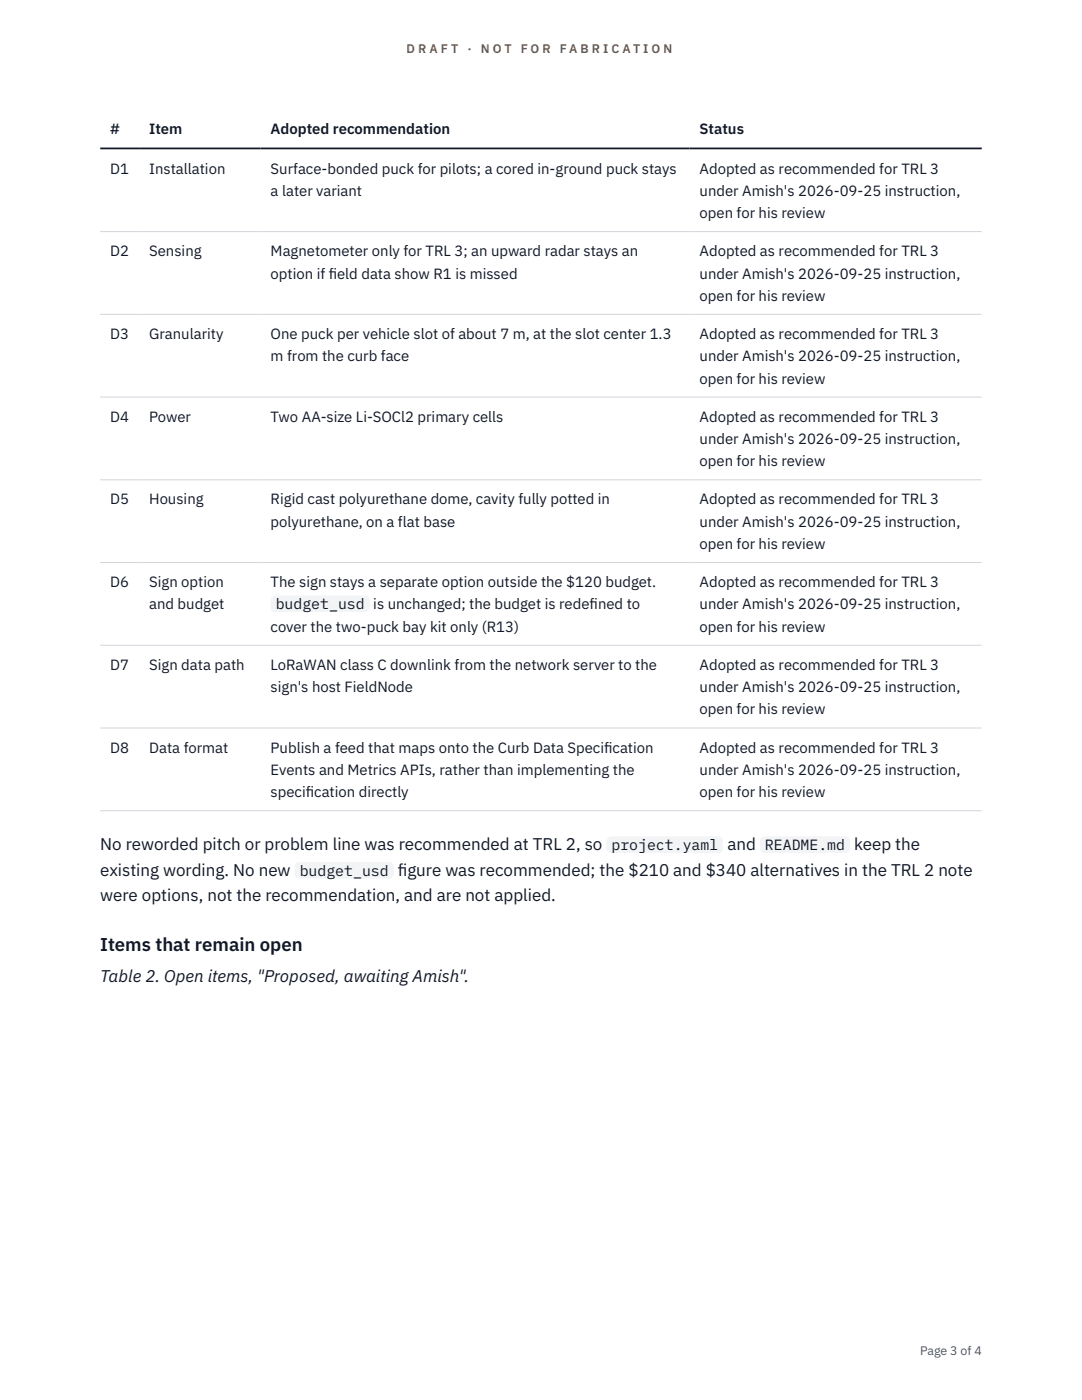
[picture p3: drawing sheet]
<svg xmlns="http://www.w3.org/2000/svg" width="216mm" height="279mm" viewBox="0 0 216 279" stroke-linecap="round" stroke-linejoin="round" font-family="sans-serif">
<defs><g id="words">
<text font-size="3.7" fill="#111827" x="20" y="189.8">Items that remain open</text>
<g font-size="3.4" fill="#111827">
<text x="20" y="169.7">No reworded pitch or problem line was recommended at TRL 2, so</text>
<text x="145.1" y="169.7">and</text>
<text x="170.4" y="169.7">keep the</text>
<text x="20" y="174.8">existing wording. No new</text>
<text x="20" y="179.9">were options, not the recommendation, and are not applied.</text>
<text x="79.4" y="174.8">f</text>
<text x="79.4" y="174.8">igure was recommended; the $210 and $340 alternatives in the TRL 2 note</text>
<text x="20" y="196.1">Table 2. Open items, &quot;Proposed, awaiting Amish&quot;.</text>
</g>
<g font-size="3" fill="#111827">
<text x="22" y="26.8">#</text>
<text x="29.8" y="26.8">Item</text>
<text x="54" y="26.8">Adopted recommendation</text>
<text x="139.6" y="26.8">Status</text>
<text x="22" y="34.6">D1</text>
<text x="29.8" y="34.6">Installation</text>
<text x="54" y="34.6">Surface-bonded puck for pilots; a cored in-ground puck stays</text>
<text x="139.6" y="34.6">Adopted as recommended for TRL 3</text>
<text x="54" y="39.1">a later variant</text>
<text x="139.6" y="39.1">under Amish's 2026-09-25 instruction,</text>
<text x="139.6" y="43.5">open for his review</text>
<text x="22" y="51.1">D2</text>
<text x="29.8" y="51.1">Sensing</text>
<text x="54" y="51.1">Magnetometer only for TRL 3; an upward radar stays an</text>
<text x="139.6" y="51.1">Adopted as recommended for TRL 3</text>
<text x="54" y="55.6">option if f</text>
<text x="65.6" y="55.6">ield data show R1 is missed</text>
<text x="139.6" y="55.6">under Amish's 2026-09-25 instruction,</text>
<text x="139.6" y="60">open for his review</text>
<text x="22" y="67.7">D3</text>
<text x="29.8" y="67.7">Granularity</text>
<text x="54" y="67.7">One puck per vehicle slot of about 7 m, at the slot center 1.3</text>
<text x="139.6" y="67.7">Adopted as recommended for TRL 3</text>
<text x="54" y="72.1">m from the curb face</text>
<text x="139.6" y="72.1">under Amish's 2026-09-25 instruction,</text>
<text x="139.6" y="76.5">open for his review</text>
<text x="22" y="84.2">D4</text>
<text x="29.8" y="84.2">Power</text>
<text x="54" y="84.2">Two AA-size Li-SOCl2 primary cells</text>
<text x="139.6" y="84.2">Adopted as recommended for TRL 3</text>
<text x="139.6" y="88.6">under Amish's 2026-09-25 instruction,</text>
<text x="139.6" y="93.1">open for his review</text>
<text x="22" y="100.7">D5</text>
<text x="29.8" y="100.7">Housing</text>
<text x="54" y="100.7">Rigid cast polyurethane dome, cavity fully potted in</text>
<text x="139.6" y="100.7">Adopted as recommended for TRL 3</text>
<text x="54" y="105.1">polyurethane, on a flat base</text>
<text x="139.6" y="105.1">under Amish's 2026-09-25 instruction,</text>
<text x="139.6" y="109.6">open for his review</text>
<text x="22" y="117.2">D6</text>
<text x="29.8" y="117.2">Sign option</text>
<text x="54" y="117.2">The sign stays a separate option outside the $120 budget.</text>
<text x="139.6" y="117.2">Adopted as recommended for TRL 3</text>
<text x="29.8" y="121.6">and budget</text>
<text x="55" y="121.6">budget_usd</text>
<text x="74.5" y="121.6">is unchanged; the budget is redef</text>
<text x="117.6" y="121.6">ined to</text>
<text x="139.6" y="121.6">under Amish's 2026-09-25 instruction,</text>
<text x="54" y="126.1">cover the two-puck bay kit only (R13)</text>
<text x="139.6" y="126.1">open for his review</text>
<text x="22" y="133.7">D7</text>
<text x="29.8" y="133.7">Sign data path</text>
<text x="54" y="133.7">LoRaWAN class C downlink from the network server to the</text>
<text x="139.6" y="133.7">Adopted as recommended for TRL 3</text>
<text x="54" y="138.1">sign's host FieldNode</text>
<text x="139.6" y="138.1">under Amish's 2026-09-25 instruction,</text>
<text x="139.6" y="142.6">open for his review</text>
<text x="22" y="150.2">D8</text>
<text x="29.8" y="150.2">Data format</text>
<text x="54" y="150.2">Publish a feed that maps onto the Curb Data Specif</text>
<text x="54" y="154.7">Events and Metrics APIs, rather than implementing the</text>
<text x="120.6" y="150.2">ication</text>
<text x="139.6" y="150.2">Adopted as recommended for TRL 3</text>
<text x="139.6" y="154.7">under Amish's 2026-09-25 instruction,</text>
<text x="54" y="159.1">specif</text>
<text x="61" y="159.1">ication directly</text>
<text x="139.6" y="159.1">open for his review</text>
<text x="122" y="169.7">project.yaml</text>
<text x="152.6" y="169.7">README.md</text>
<text x="59.8" y="174.8">budget_usd</text>
</g>
<g font-size="2.5" fill="#b45309">
<text x="81.1" y="10.5">D R A F T</text>
<text x="93.3" y="10.5">·</text>
<text x="95.9" y="10.5">N O T</text>
<text x="103.9" y="10.5">F O R</text>
<text x="111.7" y="10.5">F A B R I C A T I O N</text>
</g>
<text font-size="2.5" fill="#4b5563" x="183.6" y="270.3">Page 3 of 4</text>
</g></defs>
<path d="M20 46.2h175.9M20 62.7h175.9M20 79.2h175.9M20 95.8h175.9M20 112.3h175.9M20 128.8h175.9M20 145.3h175.9M20 161.8h175.9" fill="none" stroke="#d1d5db" stroke-width=".2"/>
<path d="M20 29.6h175.9" fill="none" stroke="#111827" stroke-width=".35"/>
<g fill="#f3f4f6">
<path d="M54 118.8h19.8v3.4h-19.8z"/>
<path d="M121 166.9h23.3v3.4h-23.3z"/>
<path d="M151.6 166.9h18v3.4h-18z"/>
<path d="M58.8 172h19.8v3.3h-19.8z"/>
</g>
<use href="#words"/>
</svg>
